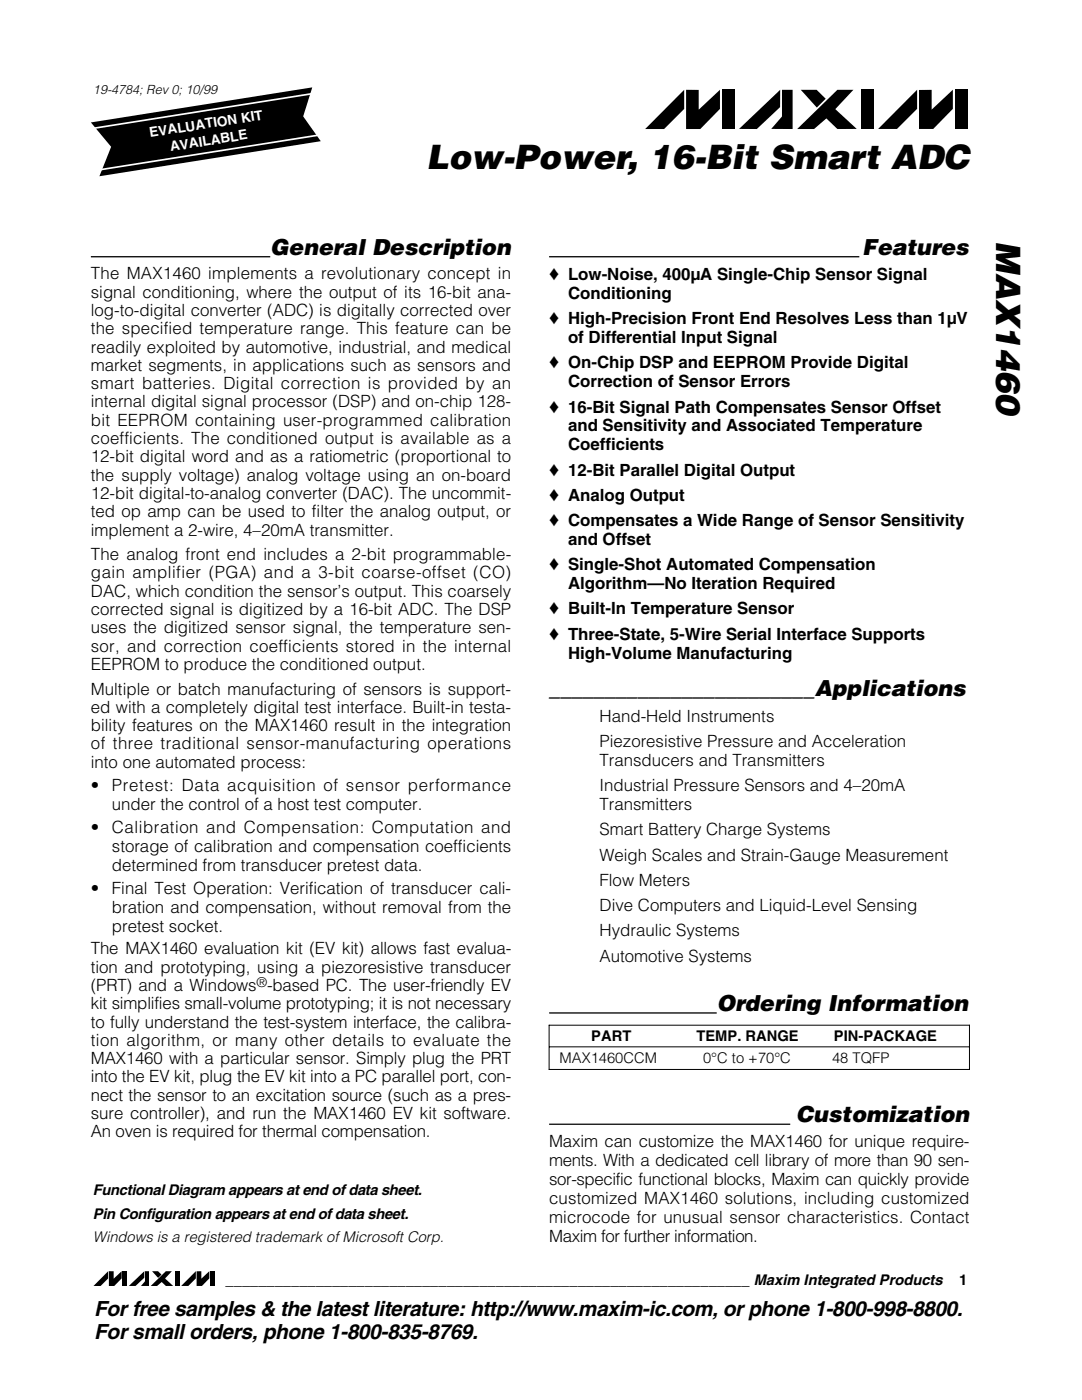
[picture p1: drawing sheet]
<svg xmlns="http://www.w3.org/2000/svg" width="216mm" height="279mm" viewBox="0 0 216 279" stroke-linecap="round" stroke-linejoin="round" font-family="sans-serif">
<defs><g id="words">
<g font-size="6.7">
<text x="85" y="33.8">Low-Power, 16-Bit Smart ADC</text>
<text x="198.8" y="48.1" transform="rotate(90 198.8 48.1)">MAX1460</text>
</g>
<g font-size="4.4">
<text x="53.9" y="50.8">General Description</text>
<text x="172.1" y="50.8">Features</text>
<text x="109.7" y="139">________________________Applications</text>
<text x="143" y="201.8">Ordering Information</text>
<text x="158.9" y="224">Customization</text>
</g>
<g font-size="4.2">
<text x="18.8" y="262.7">For free samples &amp; the latest literature: http://www.maxim-ic.com, or phone 1-800-998-8800.</text>
<text x="18.8" y="267.3">For small orders, phone 1-800-835-8769.</text>
</g>
<g font-size="3.4">
<text x="18.1" y="55.8">The MAX1460 implements a revolutionary concept in</text>
<text x="18.1" y="59.4">signal conditioning, where the output of its 16-bit ana-</text>
<text x="109.6" y="55.9">♦ Low-Noise, 400µA Single-Chip Sensor Signal</text>
<text x="113.3" y="59.7">Conditioning</text>
<text x="18.1" y="63.1">log-to-digital converter (ADC) is digitally corrected over</text>
<text x="109.6" y="64.7">♦ High-Precision Front End Resolves Less than 1µV</text>
<text x="18.1" y="66.7">the specified temperature range. This feature can be</text>
<text x="18.1" y="70.4">readily exploited by automotive, industrial, and medical</text>
<text x="113.3" y="68.5">of Differential Input Signal</text>
<text x="18.1" y="74">market segments, in applications such as sensors and</text>
<text x="18.1" y="77.7">smart batteries. Digital correction is provided by an</text>
<text x="109.6" y="73.5">♦ On-Chip DSP and EEPROM Provide Digital</text>
<text x="113.3" y="77.3">Correction of Sensor Errors</text>
<text x="18.1" y="81.3">internal digital signal processor (DSP) and on-chip 128-</text>
<text x="109.6" y="82.3">♦ 16-Bit Signal Path Compensates Sensor Offset</text>
<text x="18.1" y="85">bit EEPROM containing user-programmed calibration</text>
<text x="18.1" y="88.6">coefficients. The conditioned output is available as a</text>
<text x="113.3" y="86.1">and Sensitivity and Associated Temperature</text>
<text x="113.3" y="89.9">Coefficients</text>
<text x="18.1" y="92.3">12-bit digital word and as a ratiometric (proportional to</text>
<text x="18.1" y="95.9">the supply voltage) analog voltage using an on-board</text>
<text x="109.6" y="94.9">♦ 12-Bit Parallel Digital Output</text>
<text x="18.1" y="99.6">12-bit digital-to-analog converter (DAC). The uncommit-</text>
<text x="109.6" y="100">♦ Analog Output</text>
<text x="18.1" y="103.2">ted op amp can be used to filter the analog output, or</text>
<text x="18.1" y="106.9">implement a 2-wire, 4–20mA transmitter.</text>
<text x="109.6" y="105">♦ Compensates a Wide Range of Sensor Sensitivity</text>
<text x="18.1" y="111.8">The analog front end includes a 2-bit programmable-</text>
<text x="109.6" y="113.8">♦ Single-Shot Automated Compensation</text>
<text x="113.3" y="108.8">and Offset</text>
<text x="18.1" y="115.4">gain amplifier (PGA) and a 3-bit coarse-offset (CO)</text>
<text x="18.1" y="119.1">DAC, which condition the sensor’s output. This coarsely</text>
<text x="113.3" y="117.6">Algorithm—No Iteration Required</text>
<text x="18.1" y="122.8">corrected signal is digitized by a 16-bit ADC. The DSP</text>
<text x="109.6" y="122.6">♦ Built-In Temperature Sensor</text>
<text x="18.1" y="126.4">uses the digitized sensor signal, the temperature sen-</text>
<text x="18.1" y="130.1">sor, and correction coefficients stored in the internal</text>
<text x="109.6" y="127.7">♦ Three-State, 5-Wire Serial Interface Supports</text>
<text x="113.3" y="131.4">High-Volume Manufacturing</text>
<text x="18.1" y="133.7">EEPROM to produce the conditioned output.</text>
<text x="18.1" y="138.6">Multiple or batch manufacturing of sensors is support-</text>
<text x="18.1" y="142.3">ed with a completely digital test interface. Built-in testa-</text>
<text x="18.1" y="145.9">bility features on the MAX1460 result in the integration</text>
<text x="18.1" y="149.6">of three traditional sensor-manufacturing operations</text>
<text x="119.6" y="144">Hand-Held Instruments</text>
<text x="119.6" y="149.1">Piezoresistive Pressure and Acceleration</text>
<text x="18.1" y="153.2">into one automated process:</text>
<text x="119.6" y="152.9">Transducers and Transmitters</text>
<text x="18.1" y="157.8">•</text>
<text x="22.3" y="157.8">Pretest: Data acquisition of sensor performance</text>
<text x="22.3" y="161.6">under the control of a host test computer.</text>
<text x="119.6" y="157.9">Industrial Pressure Sensors and 4–20mA</text>
<text x="119.6" y="161.7">Transmitters</text>
<text x="18.1" y="166.2">•</text>
<text x="22.3" y="166.2">Calibration and Compensation: Computation and</text>
<text x="119.6" y="166.7">Smart Battery Charge Systems</text>
<text x="22.3" y="170">storage of calibration and compensation coefficients</text>
<text x="22.3" y="173.8">determined from transducer pretest data.</text>
<text x="119.6" y="171.7">Weigh Scales and Strain-Gauge Measurement</text>
<text x="18.1" y="178.4">•</text>
<text x="22.3" y="178.4">Final Test Operation: Verification of transducer cali-</text>
<text x="119.6" y="176.8">Flow Meters</text>
<text x="22.3" y="182.2">bration and compensation, without removal from the</text>
<text x="22.3" y="186">pretest socket.</text>
<text x="119.6" y="181.8">Dive Computers and Liquid-Level Sensing</text>
<text x="18.1" y="190.5">The MAX1460 evaluation kit (EV kit) allows fast evalua-</text>
<text x="119.6" y="186.9">Hydraulic Systems</text>
<text x="119.6" y="191.9">Automotive Systems</text>
<text x="18.1" y="194.1">tion and prototyping, using a piezoresistive transducer</text>
<text x="18.1" y="197.8">(PRT) and a Windows -based PC. The user-friendly EV</text>
<text x="18.1" y="201.4">kit simplifies small-volume prototyping; it is not necessary</text>
<text x="18.1" y="205.1">to fully understand the test-system interface, the calibra-</text>
<text x="18.1" y="208.7">tion algorithm, or many other details to evaluate the</text>
<text x="18.1" y="212.4">MAX1460 with a particular sensor. Simply plug the PRT</text>
<text x="18.1" y="216">into the EV kit, plug the EV kit into a PC parallel port, con-</text>
<text x="18.1" y="219.7">nect the sensor to an excitation source (such as a pres-</text>
<text x="18.1" y="223.3">sure controller), and run the MAX1460 EV kit software.</text>
<text x="18.1" y="227">An oven is required for thermal compensation.</text>
<text x="109.6" y="229">Maxim can customize the MAX1460 for unique require-</text>
<text x="109.6" y="232.8">ments. With a dedicated cell library of more than 90 sen-</text>
<text x="109.6" y="236.6">sor-specific functional blocks, Maxim can quickly provide</text>
<text x="109.6" y="240.3">customized MAX1460 solutions, including customized</text>
<text x="109.6" y="244.1">microcode for unusual sensor characteristics. Contact</text>
<text x="109.6" y="247.9">Maxim for further information.</text>
</g>
<g font-size="2.9">
<text x="118" y="207.8">PART</text>
<text x="139" y="207.8">TEMP. RANGE</text>
<text x="166.4" y="207.8">PIN-PACKAGE</text>
<text x="111.7" y="212.2">MAX1460CCM</text>
<text x="140.3" y="212.2">0°C to +70°C</text>
<text x="166" y="212.2">48 TQFP</text>
<text x="18.6" y="238.5">Functional Diagram appears at end of data sheet.</text>
<text x="18.6" y="243.3">Pin Configuration appears at end of data sheet.</text>
<text x="18.6" y="247.9">Windows is a registered trademark of Microsoft Corp.</text>
<text x="45" y="256.4">________________________________________________________________ Maxim Integrated Products</text>
<text x="191.4" y="256.4">1</text>
</g>
<g font-size="2.7" fill="#fff">
<text x="30" y="27.4" transform="rotate(-9 30 27.4)">EVALUATION KIT</text>
<text x="34.1" y="30.1" transform="rotate(-9 34.1 30.1)">AVAILABLE</text>
</g>
<text font-size="2.7" x="51.2" y="196.9">®</text>
<text font-size="2.5" x="18.6" y="18.8">19-4784; Rev 0; 10/99</text>
</g></defs>
<path d="M18.1 51.2h35.8M109.6 51.2h61.9M109.6 224.4h48.1" fill="none" stroke="#000" stroke-width=".26"/>
<path d="M136.5 17.9v3.8l-4 4.1h-3.8zM136.9 17.9h2.5v4l4.3-4v3.8l-4 4.1h-2.8zM159.8 17.9h3.1l1.9 1.8-1.8 1.8zM159.1 25.8l8-7.9h3.2l-3.6 3.9 4.3 3.9-3.9 .1-2.2-2.2-2.5 2.2zM183 17.9v3.8l-4 4h-3.8zM183.4 18l2.5-.1v4l4.2-4v3.8l-3.9 4h-2.8zM144 17.9h2.6v7.9h-2.6zM147.5 25.7l8.2-7.8v3.5l-4.7 4.4zM156 17.9h2.2v7.9l-4.3-.1 2.1-2.4zM171.8 17.9h2.6v7.9h-2.6zM190.5 17.9h2.6v7.8h-2.6z" fill="#000"/>
<path d="M18.5 253h25.7v3.8h-25.7z" fill-rule="evenodd" fill="#fff"/>
<path d="M21.6 253.7v1.4l-1.5 1.5h-1.4zM21.7 253.7h1v1.5l1.6-1.5v1.4l-1.5 1.5h-1.1zM24.4 253.7h1v2.9h-1zM25.7 256.6l3.1-2.9v1.3l-1.8 1.6zM28.9 253.7h.8v2.9h-1.6l.8-.9zM30.3 253.7h1.2l.7 .7-.6 .6zM30.1 256.6l3-2.9h1.2l-1.4 1.5 1.6 1.4h-1.4l-.8-.8-1 .8zM34.9 253.7h.9v2.9h-.9zM39.1 253.7v1.4l-1.5 1.5h-1.4zM39.2 253.7h1v1.5l1.6-1.5v1.4l-1.5 1.5h-1.1zM41.9 253.7h1v2.9h-1z" fill="#000"/>
<path d="M109.6 204.6h83.8v8.8h-83.8z" fill-rule="evenodd" fill="#fff"/>
<path d="M109.6 202.2h33.4" fill="none" stroke="#000" stroke-width=".26"/>
<path d="M109.5 204.6h84M109.5 213.4h84M109.6 208.9h83.8M109.6 204.5v9M193.4 204.5v9" fill="none" stroke="#000" stroke-width=".2"/>
<path d="M18.1 24.4l44.2-7-1.8 5.8 3.5 5-44.2 7 2.4-5.9z" fill-rule="evenodd" fill="#000"/>
<path d="M62.4 18.7l-43.8 6.9M64 26.9l-44.5 7.1" fill="none" stroke="#fff" stroke-width=".34"/>
<use href="#words"/>
</svg>
